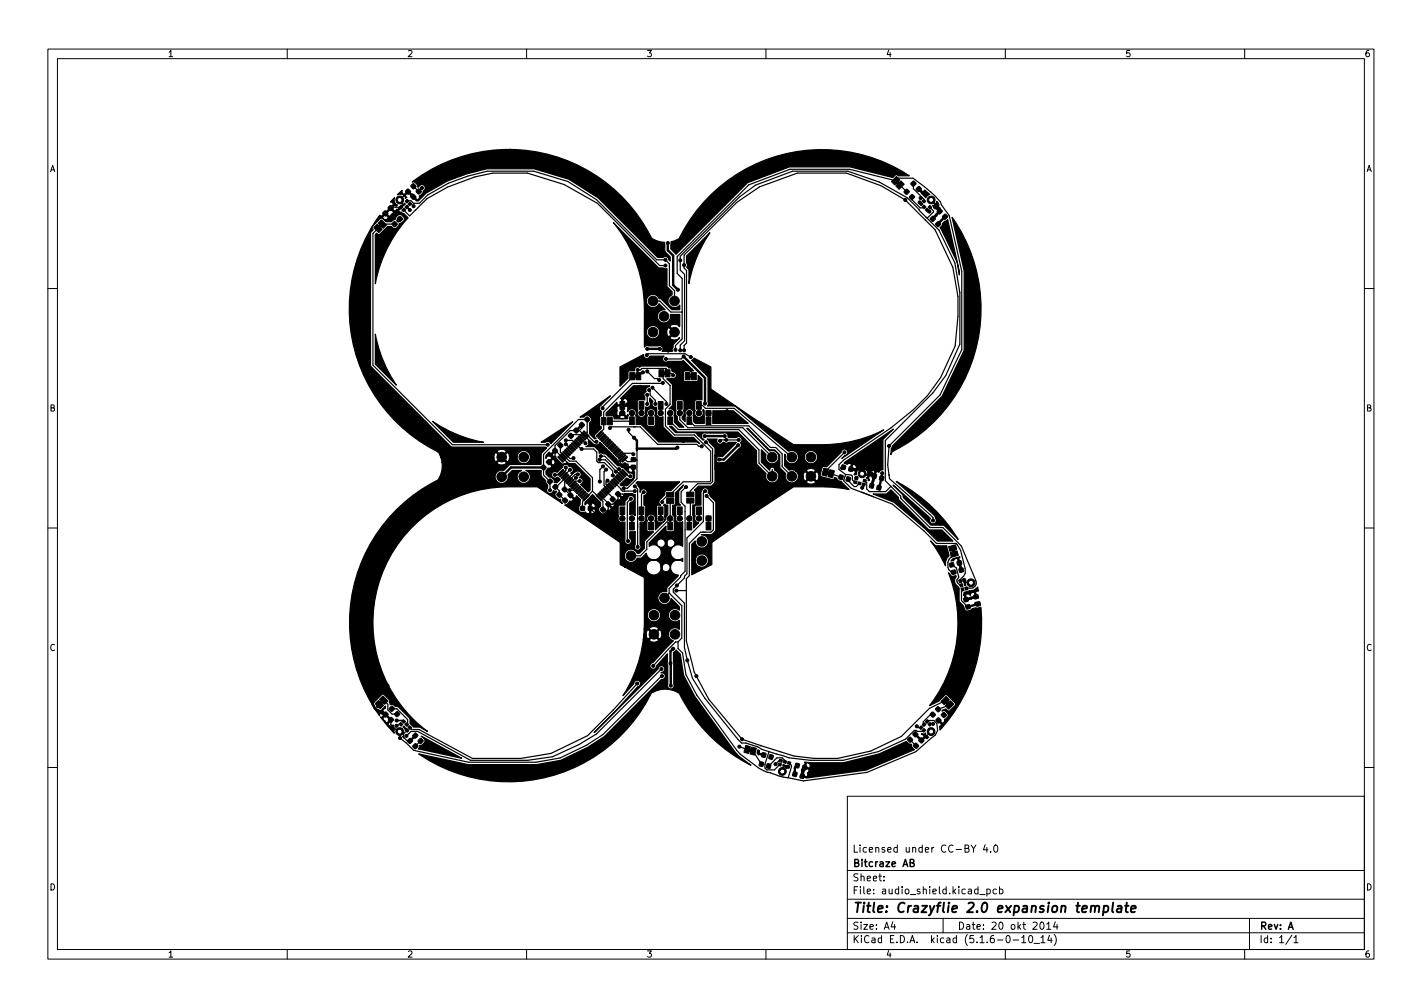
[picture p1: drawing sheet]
<svg xmlns="http://www.w3.org/2000/svg" width="297mm" height="210mm" viewBox="0 0 297 210" stroke-linecap="round" stroke-linejoin="round" font-family="sans-serif">
<defs><g id="words">
<text font-size="2.8" x="178" y="190.6">Title: Crazyflie 2.0 expansion template</text>
<g font-size="2.1">
<text x="178" y="178">Licensed under CC-BY 4.0</text>
<text x="178" y="184">Sheet:</text>
<text x="178" y="181">Bitcraze AB</text>
<text x="178" y="186.7">File: audio_shield.kicad_pcb</text>
<text x="178" y="196.9">KiCad E.D.A. kicad (5.1.6-0-10_14)</text>
<text x="178" y="194.1">Size: A4</text>
<text x="200" y="194.1">Date: 20 okt 2014</text>
<text x="263" y="194.1">Rev: A</text>
<text x="263" y="196.9">Id: 1/1</text>
</g>
<g font-size="1.8">
<text x="35" y="11.9">1</text>
<text x="85" y="11.9">2</text>
<text x="135" y="11.9">3</text>
<text x="185" y="11.9">4</text>
<text x="235" y="11.9">5</text>
<text x="285" y="11.9">6</text>
<text x="10.3" y="35.9">A</text>
<text x="285.3" y="35.9">A</text>
<text x="10.3" y="85.9">B</text>
<text x="285.3" y="85.9">B</text>
<text x="10.3" y="135.9">C</text>
<text x="285.3" y="135.9">C</text>
<text x="10.3" y="185.9">D</text>
<text x="285.3" y="185.9">D</text>
<text x="35" y="199.9">1</text>
<text x="85" y="199.9">2</text>
<text x="135" y="199.9">3</text>
<text x="185" y="199.9">4</text>
<text x="235" y="199.9">5</text>
<text x="285" y="199.9">6</text>
</g>
</g></defs>
<g fill="none" stroke="#000" stroke-width=".21">
<path d="M10 10.2h277v190.1h-277zM12 12.2h273v186.1h-273zM60 10.2v2M110 10.2v2M160 10.2v2M210 10.2v2M260 10.2v2M10 60.2h2M285 60.2h2M10 110.2h2M285 110.2h2M10 160.2h2"/>
<path d="M177 166.3h108v32h-108zM202.9 176.4l.5 .8 .5-.8M205.8 176.4l-.4 1h1M206.1 176.9v1M206.9 177.8v.1M207.7 176.6l.2-.2a.8 .8 0 0 1 .6 .8 .8 .8 0 0 1-.6 .7l-.2-.1-.1-.4zM285 160.2h2M60 198.3v2M110 198.3v2M160 198.3v2M177 194.8h108M177 191.8h108"/>
<path d="M177 187.8h108M177 181.8h108M184.6 183.8v.1M184.6 183v.1M186.5 192.5l-.4 1h1M186.9 193v1M197 191.8v3M204.6 186.8h1.2M206.1 185.7l.5-.1 .3 .3-.2 .7h-.6M206.1 185.6v1.5M208.1 185.7l-.4-.1-.3 .3 .2 .7h.5M208.8 185.7l.4-.1 .3 .3-.1 .7h-.6"/>
<path d="M208.8 185.1v1.5M210 198.3v2M211.6 196.3h1.2M213.4 195.8l.5-.5v1.5M213.4 196.8h.9M215 195.5l.2-.2a.8 .8 0 0 1 .5 .8 .8 .8 0 0 1-.5 .7l-.2-.1-.1-.4zM216 197h1.1M217.4 192.6l.2-.1a.8 .8 0 0 1 .5 .8 .8 .8 0 0 1-.5 .7 1 1 0 0 1-.2-1.4zM217.4 195.8l.5-.5v1.5M217.4 196.8h.9M218.6 193l.5-.5v1.5M218.6 194h.9"/>
<path d="M219.2 195.3l-.3 1h.9M219.6 195.8v1M220.2 195.1a1.72 1.72 0 0 1 0 2.3M220.4 192.5l-.3 1h.9M220.8 193v1M260 198.3v2M261 191.8v6.5M269.9 195.3l-1.3 1.9M270.3 195.8l.4-.5v1.5M270.3 196.8h.8"/>
</g>
<path d="M228.8 189.4a.5 .5 0 0 1 .8-.2l-.1 1.3M230.6 189.2h.8l.1 .3v.6a.66 .66 0 0 1-1 .3M230.6 189.1l-.2 2M232.5 188.5l-.2 1.7 .3 .3M233.5 189.2h.7v1.3M234.3 189.6l-.7 .1a.4 .4 0 0 0-.3 .3 .4 .4 0 0 0 .2 .5l.7-.1M235 189.1h.8M235.4 188.5l-.2 1.7v.2l.4 .1M236.3 189.8l.9-.2v-.4h-.8l-.2 1 .3 .3 .5-.1" fill="none" stroke="#000" stroke-width=".4"/>
<path d="M190.1 180.1h.7l.1-.2-.1-.3-.7-.2v1.5h.6l.2-.1 .1-.4-.4-.3" fill="none" stroke="#000" stroke-width=".3"/>
<g fill="#000" stroke="#000" stroke-width=".21">
<path d="M84.8 39.8l.5-.3 .5 .6-.6 .5-.5-.5zM85.9 38.7l.5-.4 .5 .7-.6 .4-.5-.4zM87.3 39.5h.3l.4 .5-.5 .5-.6-.5zM187.6 37.8l.3 .4-.4 .4-.3-.4zM187.3 36.8l.7 .8-1.1 1-.7-.7zM188.2 37.8l.7 .7-1.1 1-.7-.7zM188.9 39.9l.5-.4 .5 .5-.6 .6-.4-.4zM190.7 37.9l.2-.1 .5 .5-.6 .6-.6-.5zM191.4 39.3l.6-.4 .5 .6-.6 .5-.5-.4zM78.8 46.8l1 1.1-.7 .7-1-1.1zM79 47.2l.4-.3 .4 .4-.4 .3zM79.7 45.9l1 1.1-.7 .7-1-1.1z"/>
<path d="M80.3 44.1l.3-.1 .4 .5-.4 .6-.7-.5zM81.4 43l.3-.1 .5 .5-.5 .6-.7-.5zM82.3 46.3h.2l.5 .5-.5 .6-.6-.6zM83.4 45.2h.3l.4 .5-.5 .5-.6-.5zM83.4 43.3l.4-.4 .3 .3-.4 .5zM82.9 41.2l.6-.3 .6 .3 .2 .6-.2 .5-.2-.2 .1-.4-.2-.4h-.5l-.3 .4 .3 .5 .6-.1 .1 .3-.5 .2-.6-.3-.2-.6zM84 41.2v.2zM83.9 43.9l.5-.4 .3 .3-.4 .4zM85 42.8l.4 .4-.5 .4-.3-.4zM84.6 42l.5-.4 .3 .4-.4 .4zM85.6 42.2l.4 .4-.4 .4-.4-.4zM85.9 40.9l.5-.3 .5 .6-.6 .5-.5-.5z"/>
<path d="M190.4 40.7l.2-.1 .5 .5-.6 .6-.6-.5zM192.4 42.2l.4 .4-.4 .4-.4-.4zM192.6 42l.4-.4 .4 .4-.4 .4zM192.6 43.2l.4-.4 .4 .4-.3 .4zM193.3 43.8l.3-.3 .5 .4-.4 .3zM194.2 42.9l.4 .4-.3 .4-.4-.5zM193.9 41.2l.6-.3 .6 .3 .2 .5-.2 .6-.6 .3-.5-.2 .1-.3 .3 .2 .4-.1 .2-.5-.3-.4h-.4l-.3 .3 .1 .5-.2 .2-.2-.6zM194.9 42.2v.1zM194.7 45.2h.3l.4 .4-.6 .6-.5-.5zM195.8 46.3h.3l.4 .5-.5 .6-.6-.5zM195.8 44l.5-.4 .5 .5-.6 .6-.4-.4zM196.9 45.1l.5-.4 .6 .5-.6 .6-.5-.4z"/>
<path d="M131.6 77.8h1v1.5h-1zM132.5 78.2h.5v.6h-.5zM132.9 77.8h1v1.5h-1zM137.7 77.2h1v1.5h-1zM138.6 77.6h.5v.6h-.5zM139 77.2h1v1.5h-1zM143.2 77.8h1v1.5h-1zM144.1 78.2h.4v.6h-.4zM144.5 77.8h1v1.5h-1zM113.1 97.4l.5-.3 .5 .6-.6 .5-.5-.5zM114.5 96h.3l.4 .5-.5 .5-.6-.5zM114.8 100h.2l.4 .5-.5 .6-.6-.5z"/>
<path d="M115.8 93.6h.2l.5 .5-.5 .6-.6-.6zM116.6 95.3l1.1 1-.1 .2-1.1-1zM116.6 92.8l.5-.4 .5 .7-.6 .4-.5-.4zM116.9 95l.2-.1 1 1.1-.2 .1zM117.2 94.7l.2-.1 1 1.1-.2 .1zM116.5 99l1-1 .2 .1-1 1.1zM117.6 94.3l.2-.1 1 1.1-.2 .1zM116.9 99.4l1-1 .2 .1-1 1.1zM118.1 93.9l1.1 1-.2 .2-1.1-1zM118.2 98.7l.2 .2-1 1-.2-.2zM118.4 93.5l1.1 1-.1 .2-1.1-1zM117.6 100.1l1-1 .2 .1-1 1.1z"/>
<path d="M118.8 93.2l1.1 1-.2 .2-1-1zM117.9 100.4l1.1-1 .2 .1-1 1.1zM119 92.9l.2-.1 1 1.1-.2 .1zM118.8 90.8l.5-.3 .5 .6-.6 .5-.5-.5zM118.3 100.8l1-1 .2 .1-1 1.1zM119.4 92.6l.2-.1 1 1-.2 .2zM119.7 92.2l.2-.1 1 1.1-.2 .1zM120.2 91.8l1.1 .9-.1 .3-1.1-1zM120.2 89.4h.3l.4 .5-.5 .5-.6-.5zM120.4 91.5l.2-.1 1 1.1-.2 .1zM120.8 91.2l.2-.2 1 1.1-.2 .2zM121.1 90.8l.2-.1 1 1.1-.2 .1z"/>
<path d="M121.1 88.5l.5-.3 .5 .6-.6 .5-.5-.5zM121.5 90.4l.2-.1 1 1.1-.2 .1zM121.8 90.1l.2-.1 1 1.1-.2 .1zM122.2 87.4l.5-.4 .5 .7-.6 .4-.5-.4zM125.6 87.2h1v1.5h-1zM124.6 91l1-1 .2 .1-1 1.1zM124.9 91.3l1-1 .2 .2-1 1zM125.3 91.7l1-1 .2 .1-1 1.1zM125.6 92l1-1 .2 .2-1 1.1zM126.9 87.2h1v1.5h-1zM126 92.4l1-1 .2 .1-1 1.1zM127.3 91.8l.2 .2-1.1 1-.1-.2z"/>
<path d="M126.7 93.1l1-1 .2 .1-1 1.1zM127 93.4l1-1 .2 .2-1 1.1zM128.1 99.9l.2-.1 1 1.1-.2 .1zM127.4 93.8l1-1 .2 .1-1 1.1zM128.6 99.4l1.1 1-.2 .2-1.1-1zM128.7 93.2l.3 .2-1.1 1-.2-.2zM128.8 99.2l.2-.1 1 1.1-.2 .1zM129.1 93.5l.2 .2-1.1 1-.1-.2zM129.2 98.8l.2-.1 1 1.1-.2 .1zM129.5 83.8h1v1.6h-1zM129.4 93.9l.3 .2-1.1 1-.2-.2zM129.5 98.5l.2-.1 1 1.1-.2 .1z"/>
<path d="M129.8 94.2l.2 .2-1.1 1-.1-.2zM129.9 98.1l.2-.1 1 1.1-.2 .1zM129.2 95.6l1-1 .2 .1-1 1.1zM129.5 95.9l1-1 .2 .2-1 1zM129.9 96.3l1-1 .2 .1-1 1.1zM131.5 87h1v1.6h-1zM131.9 97.2l.8-.1v.8h-.8zM131.9 95.6h.8v.7h-.8zM133.5 83.8h1v1.6h-1zM135.5 87h1v1.6h-1zM137.5 83.8h1v1.6h-1zM139.5 87h1v1.6h-1z"/>
<path d="M141.5 83.8h1v1.6h-1zM143.5 87h1v1.6h-1zM145.5 83.8h1v1.6h-1zM147.5 85.7h1v1.1h-1zM147.5 87h1v1.6h-1zM172.1 97.7l1 .3-.4 1.4-1-.2zM172.8 98.4l.5 .1-.1 .6-.5-.1zM173.3 98.1l1 .2-.4 1.5-.9-.3zM175.4 99.2l.7 .1-.2 .8-.7-.2zM175.9 97.1l.8 .1-.2 .8-.8-.2zM176.9 99.6l.8 .1-.2 .8-.8-.2zM177.4 97.5l.8 .2-.2 .8-.7-.2z"/>
<path d="M179.5 98.4l.6-.3 .6 .3 .2 .5-.2 .6-.4 .2h-.4v-.3h.4l.3-.4-.1-.4-.4-.2-.4 .1-.1 .4v.3l.3 .2v.3l-.4-.2-.2-.6zM180.7 99v.2zM182.3 99l.8 .1-.2 .8-.7-.2zM183.9 99.4l.7 .2-.2 .7-.7-.1zM115.9 101.2l.2-.1 .5 .5-.6 .6-.6-.5zM116.4 103.1l.5-.3 .5 .6-.6 .5-.5-.5zM117.5 102l.5-.4 .5 .7-.6 .4-.5-.4zM117.6 104.3l.5-.3 .5 .6-.6 .5-.5-.5zM119 102.9h.3l.4 .5-.5 .5-.6-.5zM118.7 101.1l1-1 .2 .1-1 1.1zM119 101.5l1-1 .2 .1-1 1.1zM119.4 101.8l1-1 .2 .2-1 1z"/>
<path d="M119.7 102.2l1-1 .2 .1-1 1.1zM121.1 101.5l.2 .2-1.1 1.1-.1-.3zM120.4 102.9l1-1 .2 .1-1 1.1zM121.8 102.3l.2 .2-1.1 1-.1-.3zM121.3 105.7l.8 .1v.8l-.8-.1zM121.1 103.6l1-1 .2 .1-1 1.1zM121.5 103.9l1-1 .2 .2-1 1.1zM121.8 104.3l1-1 .3 .1-1.1 1.1zM122.9 105.7h.8v.9h-.8zM124.6 103.4l.2-.1 1 1.1-.2 .1zM125 103l1.1 1-.1 .2-1.1-1zM125.3 102.7l.2-.1 1 1.1-.2 .1z"/>
<path d="M125.6 102.4l.2-.2 1 1.1-.2 .2zM125.5 106.2l.5-.3 .5 .6-.6 .5-.5-.5zM126.1 101.9l1.1 1-.1 .2-1.1-1zM126.4 101.5l1.1 1-.1 .3-1.1-1zM126.8 101.2l1.1 1-.1 .2-1.1-1zM126.9 104.8h.3l.4 .5-.5 .5-.6-.5zM127 100.9l.2-.1 1 1.1-.2 .1zM127.4 100.6l.2-.1 1 1.1-.2 .1zM127.7 100.2l.2-.1 1.1 1.1-.3 .1zM127.5 104.1l.5-.4 .5 .7-.6 .4-.4-.4zM128.9 102.7l.3-.1 .4 .5-.4 .6-.6-.5zM129.5 105.8h1v1.6h-1z"/>
<path d="M131.5 109h1v1.6h-1zM133.5 105.8h1v1.6h-1zM135.5 109h1v1.6h-1zM137.5 105.8h1v1.6h-1zM139.2 102.8h1.6v1h-1.6zM139.2 104.1h1.6v1h-1.6zM139.5 109h1v1.6h-1zM141.5 105.8h1v1.6h-1zM143.5 104h1.4v1h-1.4zM143.5 102.7h1.4v1h-1.4zM143.5 109h1v1.6h-1zM145.5 105.8h1v1.6h-1z"/>
<path d="M147.5 107.7h1v1.1h-1zM147.5 109h1v1.6h-1zM178.4 100.4l.6 .1-.1 .5-.6-.1zM178.7 99.6l.5 .1-.1 .5-.6-.1zM179.3 100.6l.6 .2-.1 .5-.6-.2zM180.2 100.8l.6 .2-.2 .5-.5-.2zM180.4 100l.6 .2-.2 .5-.5-.2zM181.8 101l.7 .1-.2 .8-.7-.2zM183.3 101.4l.8 .1-.2 .8-.8-.2zM198.3 117.6l.8-.1 .2 .7-.8 .2zM198.8 119.2l.7-.2 .2 .7-.8 .2zM198.8 114.9l.6-.2 .1 .5-.6 .2z"/>
<path d="M198.1 114.1l1.5-.4 .3 1-1.5 .4zM198.5 115.4l1.4-.4 .3 1-1.5 .4zM199.9 117.2l.8-.1 .2 .7-.8 .2zM200.3 118.7l.8-.1 .2 .7-.8 .2zM200.3 121.1l.5-.1 .1 .6-.5 .1zM200.5 122l.5-.1 .2 .5-.6 .2zM200.7 122.9l.5-.2 .2 .6-.5 .1zM201.1 120.9l.5-.1 .1 .5-.5 .2zM201.5 122.6l.5-.1 .2 .6-.5 .1zM201.3 124.9l.8-.2 .2 .7-.8 .3zM202.2 121.1l.6-.2 .6 .2 .2 .6-.2 .5-.6 .3-.5-.3-.3-.3 .3-.1 .3 .3 .3 .1 .3-.2 .1-.3-.1-.4-.4-.1-.4 .2-.1 .4-.3 .1v-.4zM201.8 126.4l.7-.2 .2 .8-.8 .2z"/>
<path d="M202.9 122.3h.1zM203.4 124.3l.8-.2 .2 .7-.8 .3zM203.9 125.8l.7-.2 .2 .8-.8 .2zM78.4 146.9l.7-.7 1 1.1-.7 .7zM79.7 146.3l.4 .4-.4 .3-.4-.4zM79.3 146l.7-.7 1 1.1-.7 .7zM80.4 148.7h.3l.4 .4-.6 .6-.5-.5zM81.2 150.2l.5-.4 .5 .5-.6 .6-.5-.4zM81.4 147.9l.5-.5 .5 .6-.6 .5-.5-.4zM82.5 149l.5-.4 .5 .5-.6 .6-.5-.4zM83 152.3h.1zM82.9 152.2l.6-.3 .6 .3-.2 .2-.6-.1-.3 .4 .2 .5h.5l.3-.3-.1-.5 .2-.2 .2 .5-.2 .6-.6 .3-.6-.3-.2-.6z"/>
<path d="M83.4 151.2l.3-.4 .4 .5-.3 .3zM84.3 150.2l.4 .5-.3 .3-.5-.4zM84.9 150.9l.5 .4-.4 .4-.4-.4zM84.6 152.5l.4-.4 .4 .4-.3 .4zM85.2 154.6l.5-.5 .5 .6-.6 .5-.5-.4zM85.2 151.9l.4-.4 .4 .4-.4 .4zM86.6 153.1h.3l.4 .4-.6 .6-.5-.5zM86.6 155.3h.3l.4 .5-.5 .6-.6-.5zM87.4 154.6l.5-.4 .5 .5-.6 .6-.5-.4zM155.8 155.6l1 .3-.4 1.4-1-.2zM156.5 156.3l.5 .1-.1 .6-.5-.1zM157 156l1 .2-.4 1.5-.9-.3z"/>
<path d="M158.7 159.1l.8 .1-.2 .8-.7-.2zM159.2 157.2l.8 .1-.2 .8-.7-.2zM160.3 159.5l.7 .2-.2 .7-.7-.1zM160.8 157.6l.7 .2-.2 .7-.7-.1zM162.7 159.3l.5 .2-.1 .5-.6-.2zM162.9 158.5l.5 .2-.1 .5-.6-.2zM163.7 158.7l.6 .2-.1 .5-.6-.2zM164.4 159.8l.6 .1-.2 .5-.5-.1zM164.6 159l.6 .1-.1 .5-.6-.1zM166.2 159.4l.8 .1-.2 .8-.7-.2zM167.8 159.8l.7 .2-.2 .7-.7-.1zM189.6 154.3l.5-.4 .5 .6-.5 .5-.5-.5z"/>
<path d="M190.7 153.2l.5-.4 .6 .6-.6 .5-.5-.5zM190.9 155.5l.5-.3 .5 .6-.6 .5-.5-.5zM192.4 151.5l.4 .4-.4 .4-.4-.4zM192 154.4l.5-.4 .5 .7-.6 .4-.5-.4zM192.6 152.5l.4-.4 .4 .4-.4 .4zM193.1 150.9l.3 .4-.4 .4-.4-.4zM193.7 150.2l.4 .4-.5 .4-.3-.3zM194 153.1v.2zM193.9 152.2l.2 .2v.6l.4 .3 .4-.3 .1-.5-.3-.2-.6 .1-.2-.2 .6-.3 .6 .3 .2 .6-.3 .6-.5 .2-.6-.3-.2-.6zM193.9 151.3l.4-.5 .3 .4-.4 .4zM194.4 149l.5-.3 .5 .6-.6 .5-.5-.5zM195.8 147.6h.3l.4 .5-.5 .5-.6-.5z"/>
<path d="M195.9 149.9h.2l.5 .5-.5 .6-.6-.6zM197 148.8h.3l.4 .5-.5 .5-.6-.5zM197.5 146.8l.4-.4 .4 .3-.4 .4zM196.6 146.5l1-1.1 .7 .7-1 1.1zM198.5 146.3l.7 .7-1 1.1-.7-.7zM162.8 160.8v.1zM162.9 160.5l.3-.2h.4v.3h-.4l-.3 .4 .1 .4 .4 .2 .4-.1 .1-.4v-.3l-.3-.2v-.3l.4 .2 .2 .6-.2 .5-.6 .3-.6-.3-.2-.5zM165.7 161.2l.8 .1-.2 .8-.7-.2zM167.3 161.6l.7 .2-.2 .7-.7-.1z"/>
<circle cx="88.1" cy="39.2" r=".32"/>
<circle cx="93.3" cy="35.3" r=".32"/>
<circle cx="101.1" cy="34.3" r=".32"/>
<circle cx="106.6" cy="31.5" r=".32"/>
<circle cx="115.7" cy="35.2" r=".32"/>
<circle cx="121.8" cy="37.5" r=".32"/>
<circle cx="162.3" cy="34.4" r=".32"/>
<circle cx="83.2" cy="46" r=".32"/>
<circle cx="85.6" cy="43.8" r=".32"/>
<circle cx="86" cy="40.8" r=".32"/>
<circle cx="86.4" cy="43" r=".32"/>
<circle cx="132" cy="46" r=".32"/>
<circle cx="135.6" cy="56.2" r=".32"/>
<circle cx="139" cy="54.2" r=".32"/>
<circle cx="139" cy="55.4" r=".32"/>
<circle cx="139.5" cy="50.7" r=".32"/>
<circle cx="142.1" cy="54.3" r=".32"/>
<circle cx="142.9" cy="55.3" r=".32"/>
<circle cx="144.3" cy="53.8" r=".32"/>
<circle cx="189.1" cy="41.8" r=".32"/>
<circle cx="192.1" cy="42.2" r=".32"/>
<circle cx="192.3" cy="41.3" r=".32"/>
<circle cx="193" cy="40.3" r=".32"/>
<circle cx="194.1" cy="44.2" r=".32"/>
<circle cx="196.3" cy="44.1" r=".32"/>
<circle cx="197.4" cy="45.3" r=".32"/>
<circle cx="197.7" cy="49" r=".32"/>
<circle cx="74" cy="64.2" r=".32"/>
<circle cx="76.4" cy="64.3" r=".32"/>
<circle cx="79.5" cy="75.5" r=".32"/>
<circle cx="133.2" cy="77.2" r=".32"/>
<circle cx="134.3" cy="77.7" r=".32"/>
<circle cx="135.1" cy="74.1" r=".32"/>
<circle cx="135.2" cy="72.8" r=".32"/>
<circle cx="135.2" cy="77.5" r=".32"/>
<circle cx="136.4" cy="62.8" r="1"/>
<circle cx="136.4" cy="69.3" r="1"/>
<circle cx="136.9" cy="75.6" r=".32"/>
<circle cx="137.7" cy="79.3" r=".32"/>
<circle cx="137.8" cy="72.8" r=".32"/>
<circle cx="138.5" cy="80" r=".32"/>
<circle cx="138.7" cy="66" r="1"/>
<circle cx="139.1" cy="74.9" r=".32"/>
<circle cx="139.6" cy="73.2" r=".32"/>
<circle cx="140.6" cy="78.3" r=".32"/>
<circle cx="140.9" cy="62.8" r="1"/>
<circle cx="140.9" cy="69.3" r="1"/>
<circle cx="141.1" cy="73" r=".32"/>
<circle cx="141.6" cy="60.5" r=".32"/>
<circle cx="142.1" cy="73.1" r=".32"/>
<circle cx="142.5" cy="77.2" r=".32"/>
<circle cx="142.8" cy="74.4" r=".32"/>
<circle cx="142.9" cy="73.1" r=".32"/>
<circle cx="143.7" cy="78.2" r=".32"/>
<circle cx="144.3" cy="74.5" r=".32"/>
<circle cx="144.3" cy="77.2" r=".32"/>
<circle cx="144.7" cy="78.5" r=".32"/>
<circle cx="147.5" cy="77.2" r=".32"/>
<circle cx="200.8" cy="77.8" r=".32"/>
<circle cx="202.8" cy="69.8" r=".32"/>
<circle cx="203.9" cy="62.5" r=".32"/>
<circle cx="79" cy="80.7" r=".32"/>
<circle cx="81.4" cy="83.1" r=".32"/>
<circle cx="83.5" cy="85.5" r=".32"/>
<circle cx="94.7" cy="91.5" r=".32"/>
<circle cx="104.8" cy="99.5" r="1"/>
<circle cx="104.8" cy="95.4" r="1"/>
<circle cx="109.4" cy="99.5" r="1"/>
<circle cx="109.4" cy="95.4" r="1"/>
<circle cx="114.4" cy="92.8" r=".32"/>
<circle cx="114.7" cy="96.4" r=".32"/>
<circle cx="115.9" cy="99.1" r=".32"/>
<circle cx="116.6" cy="90.5" r=".32"/>
<circle cx="118.2" cy="97.6" r=".32"/>
<circle cx="118.2" cy="91.9" r=".32"/>
<circle cx="118.2" cy="92.7" r=".32"/>
<circle cx="119.1" cy="98.1" r=".32"/>
<circle cx="119.8" cy="95.6" r=".32"/>
<circle cx="120.3" cy="99.7" r=".32"/>
<circle cx="120.7" cy="99" r=".32"/>
<circle cx="121.5" cy="93.7" r=".32"/>
<circle cx="122.3" cy="92.5" r=".32"/>
<circle cx="123.6" cy="89.4" r=".32"/>
<circle cx="124.6" cy="92.2" r=".32"/>
<circle cx="125.2" cy="96" r=".32"/>
<circle cx="125.5" cy="95.2" r=".32"/>
<circle cx="125.9" cy="85.2" r=".32"/>
<circle cx="126" cy="97.4" r=".32"/>
<circle cx="126.6" cy="98" r=".32"/>
<circle cx="127.3" cy="95" r=".32"/>
<circle cx="127.4" cy="89.4" r=".32"/>
<circle cx="128" cy="86.1" r=".32"/>
<circle cx="128" cy="99.2" r=".32"/>
<circle cx="128.7" cy="98.5" r=".32"/>
<circle cx="129.3" cy="97.9" r=".32"/>
<circle cx="130" cy="86.2" r=".53"/>
<circle cx="131" cy="84.4" r=".32"/>
<circle cx="131.3" cy="89.7" r=".32"/>
<circle cx="131.7" cy="99.4" r=".32"/>
<circle cx="132" cy="86.2" r=".53"/>
<circle cx="132" cy="87.8" r=".32"/>
<circle cx="132.3" cy="97.5" r=".32"/>
<circle cx="132.3" cy="94.8" r=".32"/>
<circle cx="132.5" cy="91.4" r=".32"/>
<circle cx="133.7" cy="80.8" r=".32"/>
<circle cx="134" cy="86.2" r=".53"/>
<circle cx="134.6" cy="88.6" r=".32"/>
<circle cx="135.2" cy="84.3" r=".32"/>
<circle cx="135.2" cy="82.4" r=".32"/>
<circle cx="135.6" cy="81.4" r=".32"/>
<circle cx="136" cy="86.2" r=".53"/>
<circle cx="136.3" cy="80.9" r=".32"/>
<circle cx="136.9" cy="84.3" r=".32"/>
<circle cx="137.9" cy="90.9" r=".32"/>
<circle cx="138" cy="86.2" r=".53"/>
<circle cx="139.2" cy="84.3" r=".32"/>
<circle cx="140" cy="86.2" r=".53"/>
<circle cx="140" cy="87.8" r=".32"/>
<circle cx="141.5" cy="93.4" r=".32"/>
<circle cx="142" cy="86.2" r=".53"/>
<circle cx="142.7" cy="92.1" r=".32"/>
<circle cx="143.3" cy="81.3" r=".32"/>
<circle cx="144" cy="86.2" r=".53"/>
<circle cx="146" cy="86.2" r=".53"/>
<circle cx="146" cy="90.7" r=".32"/>
<circle cx="146.6" cy="93.2" r=".32"/>
<circle cx="147.2" cy="91.1" r=".32"/>
<circle cx="147.3" cy="84.3" r=".32"/>
<circle cx="147.4" cy="92.3" r=".32"/>
<circle cx="148" cy="86.2" r=".53"/>
<circle cx="149.6" cy="95.1" r=".32"/>
<circle cx="149.9" cy="98.3" r=".32"/>
<circle cx="150.2" cy="95.9" r=".32"/>
<circle cx="150.4" cy="92" r=".32"/>
<circle cx="151.2" cy="84.4" r=".32"/>
<circle cx="151.4" cy="91.1" r=".32"/>
<circle cx="151.7" cy="91.8" r=".32"/>
<circle cx="151.9" cy="85.8" r=".32"/>
<circle cx="154.2" cy="92.9" r=".32"/>
<circle cx="154.3" cy="91.9" r=".32"/>
<circle cx="161.3" cy="95.4" r="1"/>
<circle cx="161.3" cy="99.4" r="1"/>
<circle cx="165.4" cy="95.4" r="1"/>
<circle cx="165.4" cy="99.4" r="1"/>
<circle cx="169.4" cy="95.4" r="1"/>
<circle cx="169.4" cy="99.4" r="1"/>
<circle cx="175.9" cy="97.7" r=".32"/>
<circle cx="176.4" cy="94.4" r=".32"/>
<circle cx="178.9" cy="99.7" r=".32"/>
<circle cx="182" cy="98.8" r=".32"/>
<circle cx="184.3" cy="98.8" r=".32"/>
<circle cx="185.7" cy="93.1" r=".32"/>
<circle cx="82.1" cy="110.3" r=".32"/>
<circle cx="95.1" cy="101.2" r=".32"/>
<circle cx="114.9" cy="102.4" r=".32"/>
<circle cx="119" cy="102.3" r=".32"/>
<circle cx="119.3" cy="103.4" r=".32"/>
<circle cx="121.1" cy="100.4" r=".32"/>
<circle cx="121.6" cy="106.1" r=".32"/>
<circle cx="122.6" cy="100.7" r=".32"/>
<circle cx="123.3" cy="105.2" r=".32"/>
<circle cx="125.3" cy="100.5" r=".32"/>
<circle cx="126.9" cy="100.3" r=".32"/>
<circle cx="130" cy="108.2" r=".53"/>
<circle cx="130.3" cy="101.9" r=".32"/>
<circle cx="130.3" cy="101.1" r=".32"/>
<circle cx="130.6" cy="103.6" r=".32"/>
<circle cx="131.2" cy="113" r=".32"/>
<circle cx="131.8" cy="104.1" r=".32"/>
<circle cx="131.8" cy="116" r="1"/>
<circle cx="132" cy="108.2" r=".53"/>
<circle cx="132.6" cy="102.5" r=".32"/>
<circle cx="132.6" cy="101.5" r=".32"/>
<circle cx="133.2" cy="114.2" r=".32"/>
<circle cx="134" cy="108.2" r=".53"/>
<circle cx="134.5" cy="102.8" r=".32"/>
<circle cx="136" cy="108.2" r=".53"/>
<circle cx="138" cy="108.2" r=".53"/>
<circle cx="138.3" cy="104.8" r=".32"/>
<circle cx="139.2" cy="112.5" r=".32"/>
<circle cx="140" cy="108.2" r=".53"/>
<circle cx="142" cy="106.6" r=".32"/>
<circle cx="142" cy="108.2" r=".53"/>
<circle cx="143.3" cy="101.7" r=".32"/>
<circle cx="144" cy="108.2" r=".53"/>
<circle cx="146" cy="108.2" r=".53"/>
<circle cx="146.6" cy="117" r="1"/>
<circle cx="146.6" cy="113" r="1"/>
<circle cx="147.3" cy="102.5" r=".32"/>
<circle cx="147.6" cy="103.5" r=".32"/>
<circle cx="148" cy="108.2" r=".53"/>
<circle cx="151.9" cy="105.6" r=".32"/>
<circle cx="153" cy="101.5" r=".32"/>
<circle cx="159.9" cy="103.4" r=".32"/>
<circle cx="180.1" cy="101.8" r=".32"/>
<circle cx="183.6" cy="101.8" r=".32"/>
<circle cx="186.4" cy="103.7" r=".32"/>
<circle cx="194.9" cy="108.7" r=".32"/>
<circle cx="196" cy="114.3" r=".32"/>
<circle cx="196.5" cy="109.3" r=".32"/>
<circle cx="199.2" cy="114.3" r=".32"/>
<circle cx="200.4" cy="117.5" r=".32"/>
<circle cx="75.7" cy="126.9" r=".32"/>
<circle cx="136.5" cy="139" r=".32"/>
<circle cx="136.6" cy="132.4" r="1"/>
<circle cx="136.6" cy="128.4" r="1"/>
<circle cx="138.2" cy="139.7" r=".32"/>
<circle cx="138.8" cy="124.8" r="1"/>
<circle cx="139" cy="120.9" r=".32"/>
<circle cx="140.1" cy="138.5" r=".32"/>
<circle cx="140.6" cy="135.4" r=".32"/>
<circle cx="141" cy="132.4" r="1"/>
<circle cx="141" cy="128.4" r="1"/>
<circle cx="141.3" cy="123.3" r=".32"/>
<circle cx="141.4" cy="122.2" r=".32"/>
<circle cx="143.6" cy="137.9" r=".32"/>
<circle cx="201.5" cy="121.2" r=".32"/>
<circle cx="201.8" cy="125.2" r=".32"/>
<circle cx="202.4" cy="130.7" r=".32"/>
<circle cx="203.9" cy="126" r=".32"/>
<circle cx="77.6" cy="141.4" r=".32"/>
<circle cx="78.9" cy="147.4" r=".32"/>
<circle cx="80.9" cy="143.2" r=".32"/>
<circle cx="82.8" cy="151.5" r=".32"/>
<circle cx="82.9" cy="150.4" r=".32"/>
<circle cx="83.5" cy="154.1" r=".32"/>
<circle cx="84.9" cy="153.6" r=".32"/>
<circle cx="86.8" cy="155.8" r=".32"/>
<circle cx="91.4" cy="156" r=".32"/>
<circle cx="122.7" cy="156.9" r=".32"/>
<circle cx="130" cy="151.5" r=".32"/>
<circle cx="133.1" cy="142.7" r=".32"/>
<circle cx="138.3" cy="141.2" r=".32"/>
<circle cx="140.1" cy="143.2" r=".32"/>
<circle cx="145.5" cy="141.2" r=".32"/>
<circle cx="146.6" cy="150.3" r=".32"/>
<circle cx="154.5" cy="155.9" r=".32"/>
<circle cx="155" cy="154.3" r=".32"/>
<circle cx="159.5" cy="157.7" r=".32"/>
<circle cx="161.1" cy="158" r=".32"/>
<circle cx="162" cy="159.5" r=".32"/>
<circle cx="180.1" cy="159.8" r=".32"/>
<circle cx="191.3" cy="155.7" r=".32"/>
<circle cx="191.5" cy="151.6" r=".32"/>
<circle cx="192.4" cy="154.5" r=".32"/>
<circle cx="194.9" cy="151.1" r=".32"/>
<circle cx="196" cy="150.3" r=".32"/>
<circle cx="197.2" cy="149.2" r=".32"/>
<circle cx="199.8" cy="141.9" r=".32"/>
<circle cx="97.2" cy="161" r=".32"/>
<circle cx="111.6" cy="161.3" r=".32"/>
<circle cx="164.3" cy="160.1" r=".32"/>
<circle cx="166" cy="161.6" r=".32"/>
<circle cx="168.1" cy="160.3" r=".32"/>
</g>
<g fill="none" stroke="#000" stroke-width=".25">
<path d="M86.4 38.9l1.1 1.1M87.5 40h.1M188 38.6h.1M188 38.6l1.4 1.4M190.8 38.3v1.1l2.2 2.2v.4M78.9 47.7l-1 1v27.5l16.6 16.6h19.9M79.9 46.8h2.5M83.6 45.7l-.4 .3M84.3 43.9l1.3 1.1 3.6-3.5 4.3-2.4 5.7-2.2 3.7-.8h7.3l7.6 2.4 7 4 13 12.9h1.2M85 43.2l.2 .2M85 43.2l.6 .6M85 43.2h.1"/>
<path d="M85 42l.8-.1 .6 .5h1.2l1.7-1.7 4.4-2.5 4-1.4 4.1-1.1h9.7l7.1 2.2 6 3.8 12.6 12.5h1.8l.8 .9v4.5l1.1 1.1v2.1M85.6 42.6h.3l.5 .4M86.3 41.1l-1.1-1.1-1.2 1.3v1.7l-.3 .3h-1.9l-1.3 1.3M86.8 43.9h.1M190.5 41.1v.6l1.7 1.7h.7l.1-.2M192.1 42.2l.3 .3M192.4 42.5v.1M192.6 41.2l-.3 .1M193.3 46h.1M193.4 45.3h.1M194.3 43.3l.2 .2M194.5 43.5h.1"/>
<path d="M194.5 43.5l.5 .5v.2l-1.3 1.4M196.3 44.1h.1M132.1 78.5v.3l-6.2 6.2v.2M133.2 77.2h.6l.3-.3h5.1v.8M134.3 77.7h.1M134.3 77.7l-.3 .3h-.6M135.1 74.1l.3-.2h7.7l1.2 .6M135.2 77.5l1.5 1.5h.6l.3 .3M136.4 62.8h1.4l2.3 2.4h2.4M136.9 75.6h4l1.6 1.6h1.8M138.2 77.9l.3 .5M138.5 80h-6.4l-6 6v3.6l-.9 1"/>
<path d="M138.5 78.3v.8l1.4 1.4M139.1 77.6l.4 .3M139.5 77.5v.4M139.5 77.9h.7l.4 .4M140.6 78.3h.1M141.1 73v-.9l1.4-1.3v-12.7l-1-1v-3.5l14.9-15 8.6-3.3h12.5l9.6 2.4 .5-.5h3.1l2.4 1.8 2.3 2 1 1.1 .3 .7 1.6 2.2 2.6 11.6v16.4l-4.5 9.5-10.7 10.6-.3 3.9 .4 2.9 8.5 7.5 .6 .7v.6M142.1 73.1v-1.1l.9-.9v-13.8l-.9-.9v-2.9l12.3-12.3 3.4-2.5 7.7-3h11.6l6.6 2.3 5.9 3.3 6.6 6.8 3.3 6.8 1 6.2v10.7l-2.9 6.6-2.8 3.7-9.9 9.9v8.4l3.3 3.2v.5l6.1 6h2.7l3.8 3.9 3 7.1a1.14 1.14 0 0 1-.1 1.3 1.14 1.14 0 0 1-1.3 .4l-.5 .1M142.8 74.4l-.5 .5h-3.2M142.9 73.1v-1l.5-.5v-15.1l-.5-.5v-2.7l11-11 4.8-3.3 7.8-2.9h10.3l7.2 2.7 5.1 3 6.2 6.2 3.7 7.8 1.1 6.1v4.2l-.6 6.2-3 6.6-2.8 3.7-2.9 2.9-4.7 3.8-9.9 6.8-.9 .9v1l1.3 1.1M144.3 74.5h.1M114.7 96.5h.1M115.9 99.1h.1"/>
<path d="M115.9 94.1l4.1 3.9v.6l-2 2v1.6l1.2 1.2M117.1 93v1.4l1.8 1.9h1.4l3.5 3.4v2.8M117.1 98.6l-.5 .5h-.7M117.1 98.6h.1M117.5 99h.1M117.8 99.3h.1M118.2 97.6v.7l-.7 .7M118.2 99.7l-2 1.9h-.2l.8 .9v.8l1.2 1.2M118.2 94.8h.1M118.2 94.8l.9 .9 .7-.1M118.2 92.7l1.1 1.1M118.2 91.9h1.4l1.8 1.8h2.6l.7 .7v1.9l.3 .3h1.2l1.8 1.7v.9"/>
<path d="M119.1 98.1l-1.3 1.2M119.1 90.7v.1M119.2 91l.3-.3h1.7l.5 .6M120.3 99.7l-1 1M120.7 99h.1M120.7 99h-.6l-1.2 1.4M121 89.9l3.1 3h1.1l3.1 3.2h1.3M121 89.9h-1.9l-3.2 3.1v2.2l-1.2 1.3M121.1 88.7h.4v.7l-.5 .5M121.4 91.6l.9 .9M122.1 90.9h.1M124.6 92.2h-.5l-1.7-1.6 .3-.2v-2.8h-1.9l-7.3 7.3v4.3l1.4 1.3v1.9"/>
<path d="M125.2 90.6h.1M125.2 96h1.2l2.3 2.4M125.5 95.2h.8l2.7 2.7h.3v.3l.8 .8M125.9 85.2h.1M126 97.4l-.7 .6v2.5M126.6 98l-.4 .5v2.9l.7 .7M127.4 89.4l.3-.3h6l3.7 3.7h8.2l.4 .4h.6M128 99.2h.1M128.7 98.5h.2l.9 .8M129.6 96.1v1l.4 .4h2.3v2.7l-1.2 1.2h-.6l-.1-.3M129.8 99.3h.1M130.1 95.5l-.5 .6"/>
<path d="M130.5 95.9l.6 .5h.7l.5-.4h.6l.2 .1M130.5 98.6l.8 .8h.5M131.3 89.7v.5l1.2 1.2M132 86.2l-.1 1.7h-4.5M132.3 94.8l-.2-.2h-1.7l-.6 .6M132.4 95.9l.1 .1M133 80h.1M133.1 94v6l-2 1.9h-.8M133.1 96.1h.1M134 84.6v1.6M135.2 82.4h.1M135.2 82.4v1.9"/>
<path d="M135.6 81.4h.1M135.6 81.4l.2 .2v.9l1.1 1.1v.7M136 86.2v1.6M136.3 80.9h.1M136.3 80.9l2.9 2.9v.5M138 84.6v1.6M139.9 80.5h.1M140 80.5v3.9l-1 1v3.5l1.9 1.9h4.2l3.4 3.4v6.2l-.3 .2h-5.5l-2.7 2.7h-.5M140 87.8h.1M140 86.2v1.8l1.7 1.7h12.6l4.2 4.2v2.8l2.8 2.7v-1.4M142 84.6v3l1.7 1.7h11.5l6.1 6.1M144 86.2v1.6l1.1 1.1h11.3l4.5 4.5h1.1l1.4 1.4v2.6l2 2"/>
<path d="M146 86.2v-1.6h.8l.6 .7h6l12 10.1M147.4 92.3l1.5 1.4v6.9l-.5 .4h-2.7l-1.5 1.5v.7M148 86.2v1.6M151.7 91.8v.1M154.3 91.9l-3.7-.1-.2 .2M173.6 98.9l2.1 .7M176.4 94.4h.1M176.4 94.4l-4 4.2M176.6 99.1l1.2 .1 .3 .2v.8l.6 .5M176.6 99.1l-.4 1.3 1.6 1.6 4.7 1.7M114.9 102.4h.1M120.3 101.8l-.5 .5h-.8"/>
<path d="M121.1 100.4h-.9l-.6 .7M121.7 106.1h.1M123 103.4l-1.3 1.2-.1 1.5M123.3 105.2h.1M123.8 102.5l2.1 2.2v1.7M123.8 102.5l-1.4 1.4M125.5 103.6l1.6 1.5v1.3l-1.6 1.5h-.5l-1.7-1.8v-.9M126.6 102.5l1.4 1.4v.4M126.9 100.3l-.3 .4v.4l.7 .7M128.3 100.7l1.7 1.8h2.6M130 106.6v1.6M130.6 103.6l-.5-.5h-1v1.1l-1.1 1.1h-.9"/>
<path d="M131.8 104.1l-.8 .8v7.9l.2 .2M132 108.2v1.6M132.6 102.5h.1M132.6 101.5l.6 .6v12.1M133.2 114.2h.1M134.5 102.8h.1M134.5 102.8l-.5 .4v5M136 108.2v1.6M138 106.6v1.6M139.6 103.3l-1.3 1.2v.3M140 104.6v5.2M140 108.2l-4.9 4.9v1.6l-1.3 1.3h-2"/>
<path d="M142 106.6v1.6M143.2 101.7l-.9 1v2.2l.8 .8v13.6l-.9 .9v.3l-2.4 2.4v.9l2.6 2.7v6.7l-.8 .8M144.2 104.5v3.5l-.2 .2v1.6M146 106.6v1.6M147.3 102.5l-.4 .4v6l-3.4 3.4v7.5l-.5 .5v.4l-2.4 2.3v.6l2.4 2.3v9.3l.6 2.7M147.6 103.5l1.4 1.5v5.6l-.5 .5h-2.2l-2.3 2.3v6.8l-.6 .6v13l1.6 6.5 3 5.7 7 8.3 4 1.4M148 108.2v1.6M177.2 100v.4l1.2 1.2h.5l.6-.7M180 102.7l6.4 2.6 6.6 5.5 2.6 2.7h4.1l1 1.4 .9 3.8a2.09 2.09 0 0 1-1 2.3v.3M180.4 101.2v.3l-.3 .3M180.6 100.4l.4 .4v1.3l.6 .5h3.4l1.1-1.1M198.8 117.9l1 .7 .5 1.9-.4 .6v.3l.6 .8h.3"/>
<path d="M199.3 115.7l-1 1.1a2 2 0 0 0 .4 2.7h.5M138.2 139.7l-13.6 13.6-3.7 2.2-5.5 2.5-5.2 .8h-11.9l-11-6.1h-1.5l-.9 .9M138.6 124v.8M139.9 123.9l-1.1 .9M141.6 134v1.4l1 .9 .7 4.6 2.3 4.2 8.3 11.5 .7 .8 4 3 1.7 .8 2.5 .8 1.8 .4M141.6 134h-.5l-4.6 5M143.4 123.4l-2.1-.1 .1 .1M143.6 137.9h.1M143.6 137.9l1 3.7 2.6 4.2 7.7 9.3h.9l2.5 .8 .8 .6 5.7 1.7 4.5 .5h6.8l7.4-1.8 5.6-2.6 1.9-1.8h.4l.2 .2h1.2l.2-.2M201.1 123.1l-.3 .2v2.1l1.4 1.3M201.4 121.1l.5 .5h.3v.4l.4 .3h.4M203.9 126l.4 .1"/>
<path d="M80.1 144h.1M80.2 146.2l.8 .8v1.2l.9 .9h1.1M80.5 149.2l1.2 1.1v1l1 1 1.1-.1 .2 .3v.5l.3 .2M81.8 148h1.1l2.3 2.2v.9l-.2 .2M82.8 151.5h.1M82.9 150.4h1.2l.2 .2M83.7 151.2h-.3l-.3 .3h-.3M84.3 153.2h.1M84.3 153.2v.7l.8 .8h.5l1.1-1.1M85 152.5l-.7 .7M85.4 153.2h.1M86.8 155.8h.1"/>
<path d="M87.9 154.7l-1.1 1.1M133.1 142.7l-5 5.6-5.4 5.3-7.6 3.7-6.3 1.1h-10.1l-11.1-6.1h-1.6l-.4-.4M133.1 142.7h.1M138.3 141.2l-12.4 12.2-3.4 2.2-5.5 2.7-5 .9h-14.1l-11.5-2.5-1.5-1.6-1.4-1M145.5 141.2h.1M154.4 155.8l1.7 .7M157.3 156.8l1.7 2.7M160.6 156.9l-.8 2.7v.7l.4 .4h1.6l1.1-1.1M163.1 158.8h-.4l-.7 .7M164 159.1v-.3l-.6-.6h-1.1l-1.7 1.8M164.8 159.3l.6 .7-.8 2.4M190.1 154.5l1.2 1.2"/>
<path d="M190.1 154.4v.1M191.2 153.3h.1M191.3 155.7h.1M191.5 151.6l.3 .3h.6M193.7 150.6l.2-.2h1.2l.6 .7 .2 1.4-.5 1-4.1 3.4-10.2 4.4-13.3 1.7-3.2-.6M194 153.2l-1.4 1.4h-.1l-1.3-1.3M194.8 149.2h-.4l-1.6 1.5v.4l.2 .2M194.9 151.1l-.6 .1M197.4 146.3l-3.3 1.6-5.8 5.8-6.4 3.1-6.9 1.5h-4.9l-4.2-.4-7.1-2.3M198.4 147.2l-2.4 .9M164.6 160.1h.1M164.6 160.1h-1l-.7 .8"/>
</g>
<g fill="none" stroke="#000" stroke-width=".5">
<path d="M88.1 39.2l-.6 .8M191.9 39.5l.8 .8h.3M139.5 50.8v1.4l1.1 1.2v6.1l1 1M193.7 43.9l.4 .3M194.9 42.2l1.4 1.4v.5l-1.5 1.6M197.4 45.2l-1.4 1.6M135.2 72.8h2.6M142.8 74.4l4.5 4.5v5.4M113.5 97.6h-6.8l-1.9 1.9M132.5 91.4l.6 .6v2M133.7 80.8v.9l-2.9 2.9h-.8v1.6M141.5 93.4l-.2 .3h-8.2"/>
<path d="M147.2 91.1h4.2M149.6 95.1l-.1 2.8 3.6 3.6M154.2 92.9l-3 3h-1M177.7 98h3.5l1.4 1.4-.5 2M180.7 99.1h1.6M184.3 98.8l-.1 1.1-.6 1.9M139.2 112.5v4.5l-1 1.1v2.1l.8 .7M200.4 117.4l.4 1.5M140.6 135.4l-.5 .6v7.2M203.9 124.6l-2.1 .6M204.3 126.1l-2.1 .6M80.9 143.2l-2.8 2.8-.2 1.1 .3 .7 .8 .9 1.5 .5"/>
<path d="M166.5 159.8l-.5 .5v1.3M168.1 160.3l-.5 .5v1.3"/>
</g>
<g fill="#000">
<circle cx="137.8" cy="72.8" r=".25"/>
<circle cx="183.6" cy="101.8" r=".25"/>
<circle cx="139" cy="120.9" r=".25"/>
<circle cx="140.6" cy="135.4" r=".25"/>
<circle cx="201.8" cy="125.2" r=".25"/>
<circle cx="166" cy="161.6" r=".25"/>
<circle cx="168.1" cy="160.3" r=".25"/>
</g>
<g fill="#000" stroke="#000" stroke-width=".25">
<path d="M83 40.7l1-1a.58 .58 0 0 0 .5 .9l.8-.8 1.8 1.9a.55 .55 0 0 0 .5-.8l.7-.5 .1-.5a.72 .72 0 0 0 .2-1.2 .72 .72 0 0 0-1.2 .4h-.1l-.1-.5-.5-.5-.6-.1a33.5 33.5 0 0 1 50.1 11.8l.9 .5 1.7 .3 .1 1.9 1.1 1.1v.9l-.3-.3a.7 .7 0 0 0-.4-.6 .7 .7 0 0 0-.8 .1h-1.1l-12.5-12.4-6.1-3.9-7.2-2.2h-9.9l-4.1 1.1-4.2 1.5-4.4 2.5-1.6 1.6h-.5l-1.7-1.7-.5 .5v.3l.3 .2-.3 .2a.34 .34 0 0 0 0-.3 .34 .34 0 0 0-.4-.2v-.2l-.2-.1zM148.5 40.6a33.2 33.2 0 0 1 41.4-3.9h-2.2l-.5-.2-.7 .6-9-2.3h-12.6l-8.7 3.4-15 14.9-1.1-1.1v-1.5l1.7-.6a35.8 35.8 0 0 1 6.7-9.3zM191.9 39.3l.8 .7h.2l.2-.3 1.1 .9-.5 .2-.3 .5-1.7-1.8zM77.7 47.4v.3l.3 .3-.6 .7 .1 27.8 16.8 16.8 19.6 .1 .3 .1-1.1 1.2-.1 2.3h-6.4l-1.4 1.2a1.39 1.39 0 0 0-1.8 1.2 1.39 1.39 0 0 0 1.5 1.5 1.39 1.39 0 0 0 1.2-1.8l.9-.9h2a1.39 1.39 0 0 0-.7 2.2 1.39 1.39 0 0 0 2.2 0 1.39 1.39 0 0 0-.7-2.2h3.2l.1 1.2 .9 1v.4l.4 .4-.1 .7a.7 .7 0 0 0 .3 1.1 .7 .7 0 0 0 1-.6l.6 .1 .1 .1-.2 .3a.6 .6 0 0 0 0 .8l.7 .5a.32 .32 0 0 1 .3 .1 .32 .32 0 0 1 .1 .4l.3 .4-5.3-3.5-7.6 .1-4.3 .6-4 1.2-2 .8-3.7 2-3.4 2.7-2.9 3-1.3 1.7-2.1 3.7-1.7 3.9-.9 4.1-.3 2.2-.1 2.1 .3 4.2 .3 2.2 1.3 4 1.8 3.9 1.1 1.8 2.6 3.3 1.5 1.5 2.5 2.1-1.6-.9h-1.3l-.7-.7v-1l-.2-.2-2.3-2.3-.6-.1a.72 .72 0 0 0-1.1-.3l-.2-.6 .1-.4-1.4-1.3-2 1.8v.3l.2 .3a.69 .69 0 0 0 .8 .8l.3 .2h.3l.9-.9v.5l-.5 .3v.3l1.9 1.8-.8 .8a.58 .58 0 0 0 .4 .5 .58 .58 0 0 0 .6-.2v.4l.3 .3-.1 1-2.6-3.1h.3v.2l.7 .7h.2l.6-.6-1-.9-.5 .6h-.3l-.2-.3 .3 .1 .6-.6-.6-.6a.58 .58 0 0 0-.5 .8 33.5 33.5 0 0 1 12.3-49.3l.7-1.9v-1.6h11.5l.1 .2 1 .3 .8-.3 .1-.2-1-1-1 1h-11.5l-.2-1.1h11.1a.81 .81 0 0 0 .5 .9l.9-1h.4l.9 1 .3-.1 .1-.3 .1-.7h1.6v.3a1.39 1.39 0 0 0 2.1 1 1.39 1.39 0 0 0 0-2.3 1.39 1.39 0 0 0-2.1 1h-1.6l-.2-.7-.3-.1-.9 .9h-.4l-.9-.9a.94 .94 0 0 0-.5 1h-11.1l-.7-1.2h12.4l1 1 1-1-.1-.3-1-.2-.8 .2-.1 .3h-12.4a33.3 33.3 0 0 1-13.7-46.9zM82.4 41.3v.9l.6 .6-.2 .3-.5-.2-.5 .5 .6 .6h.2l.2-.3h.3l1.4-1.3 .2 .2-1.4 1.3v.2l1.1 .5 .8 .9-2.3 2.9-2.1 3.6-1.6 4-.8 3.2v-10.2l.3-.3 .3 .2h.3l1.7-1.6h.8l.2 .3a.6 .6 0 0 0 .9 0l.4-.5a.72 .72 0 0 1 .7-.6l.3-.4a.6 .6 0 0 0 0-.8l-.3-.4a.6 .6 0 0 0-.9 0l-.4 .5a.48 .48 0 0 1-.6 .6l-.3 .3h-1.2l-.7-.7h-.4l-1.7 1.7 1.3-2h.8a.57 .57 0 0 0 .6 .5 .57 .57 0 0 0 .6-.5l-.6-.6-.6 .6h-.8l.2-.4 .5 .2 .5-.5h.4l.5 .5h.3l.7-.7v-.2l-.6-.6-.9 1-.4-.1 1.9-1.8-.2-.3-.4-.2zM128.1 46.5l9.3 9.3 1.5 .3h.4v3.6l1.1 1.2v.7a1.38 1.38 0 0 0-.6 2.1 1.38 1.38 0 0 0 2.2 0v1h-1.7l-2.1-2.2-.4-.2a1.41 1.41 0 0 0-1.9-.8 1.41 1.41 0 0 0-.7 2 1.41 1.41 0 0 0 2.1 .4l.4-.5 1.2 1.3a1.39 1.39 0 0 0-1.6 1.3 1.39 1.39 0 0 0 1.6 1.4 1.39 1.39 0 0 0 1.1-1.7h2v2.4l-.1 .1a1.15 1.15 0 0 0-2 0l1.2 1.1-1.2 1.2a1.15 1.15 0 0 0 2 0l.1 .1-1.4 1.4-.2 1 .1 .3h-2.2a.7 .7 0 0 0 .1-.9 .7 .7 0 0 0-.9-.2h-2a.69 .69 0 0 0-.9 .3v-3.3h.4a1.39 1.39 0 0 0 1.3 1.5 1.39 1.39 0 0 0 1.5-1.3h1.5a.81 .81 0 0 0 .5 .9l.9-1-.9-.9a.94 .94 0 0 0-.5 1h-1.5a1.38 1.38 0 0 0-1.3-1.4 1.38 1.38 0 0 0-1.5 1.2h-.4v-6.4l-.6-4.2-.5-2-.7-2.1-1.8-3.8-1.1-1.9zM143.4 53.5l4.9-4.9-2.1 3.5-.8 2-.7 2-.8 3.1v-2.8l-.5-.6a.7 .7 0 0 0 0-.9zM195.7 42l.3 .4 .2 .5-.5 .3v.2l.8 .7-1.6 1.8-.2-.2 1.4-1.6-.5-.5h-.3l-.5-.7a.34 .34 0 0 0 .4 0 .34 .34 0 0 0 .1-.3h.2zM198.9 45.4a33.4 33.4 0 0 1-12.5 49l-.3 .5 .1-1.3 .2-.5 10.4-10.3 4.6-9.7v-16.5zM197.4 46.2l.6-.3 2.4 10.8v.7l-.5-2.7-3.5-7.1 .4-.5 .1-.4zM78.4 69.8l.7 2.9 .7 2.1 1.8 3.8 1.2 1.8-4.4-4.4zM129.5 76.6l4.9-2.6a.7 .7 0 0 0 .5 .8 .7 .7 0 0 0 .9-.4h2.9a.7 .7 0 0 0-.2 1 .7 .7 0 0 0 1.1 .1h2.7l.4-.2 2.2 2.1-2 .1-.1 1.8 .2 .4h2.6l.2-.3v-1l.8 .8v4.3h-1.1l-.3 .1v2.1a.97 .97 0 0 0 .8 1.5 .97 .97 0 0 0 .8-1.5l.1-.2 .2 .2v2.7h-1.8l-.4-.4-.1-1.2a.97 .97 0 0 0-.8-1.5 .97 .97 0 0 0-.8 1.5l-.1 1.2-.6-.6v-.4a1.1 1.1 0 0 0 .3-1.3v-2.1l-.2-.1h-1.1l-.4 .3 .1 1.9a.95 .95 0 0 0 .3 1.3l.1 .9 1.2 1.3h-.9l-1-1-.1-1.4a.93 .93 0 0 0-.1-1.1 .93 .93 0 0 0-.9-.3l.7-.9v-4l-.2-.4-1-1 .9-.1a.76 .76 0 0 0 1.1-.4 .76 .76 0 0 0-.7-1l-.3-.1-.1-.6-.5-.1-.4-.4h-5.2l-.5 .3a.7 .7 0 0 0-.8 0 .7 .7 0 0 0-.3 .7l-1.2 .1-.1 1.5-1.7 1.6z"/>
<path d="M144.5 75.2l.5-.4 3.5 1.8v4.4l.2 .4 17 11.4 6.1 .1 3.8-.3 4.1-.9 2-.7 2.9-1.2-8.7 5.9 .5-.6a.7 .7 0 0 0 .7-.7 .7 .7 0 0 0-.7-.7 .7 .7 0 0 0-.7 .7l-3 3.1-.6-.2-.3 .2-.5 1.7 .3 .3 2.2 .6h.4l.1-.4 .5 .2 .2 .4 .7 .2 1.7 1.7-3.5-.5h-8.2l-9.3 6.2-7.6 5.3-.1 .3v4.4l-4.2 2.1v-3.1h.7v.3a1.39 1.39 0 0 0 2.1 1 1.39 1.39 0 0 0 0-2.3 1.39 1.39 0 0 0-2.1 1h-.7v-3.2l.7-.8v.3a1.39 1.39 0 0 0 1.5 1.2 1.39 1.39 0 0 0 1.3-1.5 1.39 1.39 0 0 0-1.5-1.2l2.2-.1 .8-.9v-5.8l-1.2-1.4-.4-.6a.74 .74 0 0 0-.5-1 .74 .74 0 0 0-.9 .7l-.1 2.9h-1l-.3 .2 .1 2a.93 .93 0 0 0 .8 1.5l-1.1 1-.1-1.4a.99 .99 0 0 0-.1-1.1v-2.3h.5l.1-.4v-2.3l-.3-.3 .9-.9h2.6l.8-.7v-7.2l-1.6-1.9h2.1a.7 .7 0 0 0 .3 1 .7 .7 0 0 0 .9-.3h.3a.7 .7 0 0 0 .9 0h1.6l-2.9 2.9h-.5a.7 .7 0 0 0-.9 .7 .7 .7 0 0 0 1 .6l1.1-.1 2.9-2.9a.7 .7 0 0 0 .2-1.2 .7 .7 0 0 0 .1-1 .7 .7 0 0 0-1 0h-1.6l-.1-.3a.7 .7 0 0 0-1-.7h-3.7a.7 .7 0 0 0-.9 .5 .7 .7 0 0 0 .6 .8l-.2 .2-1.7-1.6h-4.1l-1.3-1.3h.5l1 1.1 .4 .1h12.4l3.9 3.9 .1 2.8 1.9 2a1.38 1.38 0 0 0 .8 1.8 1.38 1.38 0 0 0 1.8-.7 1.38 1.38 0 0 0-.8-1.8 .54 .54 0 0 0-.5-.7 .54 .54 0 0 0-.6 .7l-1.7-1.7v-2.6l1 1v.1a1.39 1.39 0 0 0 1.2 1.8 1.39 1.39 0 0 0 1.5-1.6 1.39 1.39 0 0 0-2-1l-4.7-4.8h.2l4.4 4.5h1.2l1.1 1.1v2.6l1.2 1.3a1.38 1.38 0 0 0 .4 1.6 1.38 1.38 0 0 0 1.7 .1h2.2l.1 .2 1 .3 .8-.3 .1-.2-1-1-1 1h-2.2l.4-.5 .2-.6h1l.2 .8 .3 .1 .9-1h.4l.9 1a1.15 1.15 0 0 0 0-1.9l-.9 .9h-.4l-.9-.9-.3 .1-.2 .9h-1l-.2-.7-.4-.5h2.2l1 1 1-1-.1-.3-1-.2-.8 .2-.1 .3h-2.2l-.7-.2-.7 .1-.9-1v-2.4a.52 .52 0 0 1 .1 .8 1.39 1.39 0 0 0 1.5 1.2 1.39 1.39 0 0 0 1.3-1.5h1.2v.3a1.39 1.39 0 0 0 2.1 1 1.39 1.39 0 0 0 0-2.3 1.39 1.39 0 0 0-2.1 1h-1.2l-.1-.3a1.39 1.39 0 0 0-2-.8l-11.1-9.4h-5.8l.2-.5-.1-5.6zM90.3 88l3.6 2 1.9 .9 2.1 .7 3.1 .7h-6.3zM113 92.3l6.7-4.2-4.6 4.5a.7 .7 0 0 0-1.2-.3zM114.1 95.1l.6-.7 .3 .3h.2l.8-.8 .1 .2-.7 .7a.58 .58 0 0 0 .7 .6l.1 .3 1.1 1.1a1.29 1.29 0 0 0 1.2-.3l.3 .3h1.3l3.2 3.1v2.4l-.4 .4-1.6-1.6a.7 .7 0 0 0 .5-.8 .7 .7 0 0 0-.8-.5 .77 .77 0 0 0 .2-1.2 .77 .77 0 0 0-1.1-.1l-.6 .5-.3-.2a.7 .7 0 0 0 .6-.9 .7 .7 0 0 0-.9-.5 .75 .75 0 0 0-.9-.5 .75 .75 0 0 0-.6 .7l-1 1a.7 .7 0 0 0-1 .1 .7 .7 0 0 0 0 .9 .7 .7 0 0 0 1 .1h.2l.4 .4-.7 .7h-.5v-.4l-.2-.3-.5-.5h-.4l-.6-.6v-.7l.4-.6a.55 .55 0 0 0 .7-.4l-.7-.8h.3l.6 .6a.57 .57 0 0 0 .5-.6 .57 .57 0 0 0-.5-.6l-.6 .6h-.3l.7-.7a.57 .57 0 0 0-.5-.6 .57 .57 0 0 0-.6 .5zM120.2 89.9l1.3-1.4 .2 .2-1.3 1.4zM123 92l.1-.1 .6 .7a.92 .92 0 0 0 1.6-.3l3.5 3.5 .2 .6 .5-.3-.3 .6 .6 .1a.53 .53 0 0 0 .7-.2l.4 .3h.3v.4l.1 .1h1.1v1l.1 .2v1.2l-1.7 1.6a.69 .69 0 0 0-1 .1l-.3-.3 1-1a.44 .44 0 0 1 .4-.4 .44 .44 0 0 1 .5 .3 .71 .71 0 0 0 1-.6 .71 .71 0 0 0-1-.7l-.8-.8h.6a.6 .6 0 0 0 .3 .5 .6 .6 0 0 0 .7-.1v-.7h-.9l-.1 .3h-.6l-.3-.3-.4-.1a.7 .7 0 0 0-.8-.3l-2.5-2.5-1-.3-.4 .1-.1-.5-.8-.8-1.9-.1a.7 .7 0 0 0 .5-1.1zM121.1 87.1l6.4-4.5-2 2a.77 .77 0 0 0 .1 1.3v.9l-.3 .1-.1 .3v1.6l.4 .3v.3l-1.4 1.5v.3l.3 .3-.3 .2-1.1-1.2 .1-2.2a.72 .72 0 0 0 .3-1l-.4-.5a.6 .6 0 0 0-.9 0l-.3 .3zM128.9 84v.4l.1 .1h.9v-1.1h.2v1.1h.9l.1-.1v-.6a.61 .61 0 0 0-.3-.5 .61 .61 0 0 0-.7 .1l-.4-.2 2.6-2.6h3.4l-.1 .1a.7 .7 0 0 0-.6 1.1 .7 .7 0 0 0-.3 1.1v.6h-1.2l-.3 .1v2.1a.94 .94 0 0 0 .5 1.4 .94 .94 0 0 0 1.2-.9h.2l.2 .6-.2 .2v1.6l.3 .4h1.1l.3-.1v-2.1a.95 .95 0 0 0-.4-1.4 .95 .95 0 0 0-1.3 .8h-.2l-.2-.5 .2-.7a.7 .7 0 0 0 .9-.2 .7 .7 0 0 0-.1-.9v-.8l.7 .7a.73 .73 0 0 0-.1 .9 .73 .73 0 0 0 .8 .3l.1 .7a.97 .97 0 0 0 .1 1.1 .97 .97 0 0 0 1.2 .2v2.1l2.1 2.2h4.3l1.3 1.3-.6-.3h-8l-3.6-3.6-1.1-.1-.1-1.8a.95 .95 0 0 0-.3-1.3 .95 .95 0 0 0-1.4 .5v-1.1l-.1-.1h-.9v.3h-.2v-.3h-.9l-.1 .1-.1 1.4a.4 .4 0 0 0 .4 .6l.8-.8 .8 .8 .2-.1 .1-.3 .2 .3-.2 .6h-2.8v-.4h1.1a.7 .7 0 0 0 1.2 0l-.6-.6-.6 .6h-1.1l-.4-.2h-1.3v-.5zM148.9 85.8h4.3l3.1 2.6h-7.4zM176.3 96.7l10.3-7.1-2.2 2.3v6.2a.69 .69 0 0 0-.8 .5l-.4-.2-.2 .2-.8 3-.3-.1 .6-2-.8-.2a.58 .58 0 0 0 0 .9l-.3 .2-.1-.4-.4-.2a.34 .34 0 0 0 .4-.2 .34 .34 0 0 0-.1-.4l.2-.1v-.2h.3l.1 .2 .8 .2 .2-.8a.6 .6 0 0 0-.7-.2 .6 .6 0 0 0-.4 .6h-.3l-.6-1-.8-.2-.8 .4-.2 .4-.1 .5-.4 .2-.1-.1 .3-.6-.1-.2-1.1-.3 .1-.1h.3l.7 .2a.57 .57 0 0 0 .2-.8 .57 .57 0 0 0-.7-.2l-.2 .8h-.3l.2-.9a.55 .55 0 0 0-.9 0zM117.8 102.2l.2-.2 .1 .2-.2 .2zM119.1 103.2l.8 .8h.2l.3-.5 .9 .9-.2 1-.2 .5v.6l.2 .3 .4 .2 .8-.1a.55 .55 0 0 0 .9 .2v-.8h.2v.8l.2 .2a.62 .62 0 0 0 .6-.3 .62 .62 0 0 0 0-.7h-1.1l.1-1.1h.2v.8h.8l.2-.1a.61 .61 0 0 0-.3-.7 .61 .61 0 0 0-.7 0l-.7-.2-.4 .4-.1-.1v-.4l1.6-1.6 1.6 1.6v.8a.72 .72 0 0 0-.3 1l.4 .5a.6 .6 0 0 0 .9 0l.5-.7h.4l.3-.2v-.2l-.7-.8 .1-.2 .8 .8a.61 .61 0 0 0 .5-.8l.6-.7a.55 .55 0 0 0 .8-.5l-.8-.7 .2-.2 .8 .7 .4-.2 .1-.5h1.7l.6 .2v4.5l-.6-.4-.6 .2v-2.4l.4-.3a.7 .7 0 0 0 .6-.7 .7 .7 0 0 0-.7-.7 .7 .7 0 0 0-.7 .7l-.5 .6-.1 .8h-1.1l-.3 .2 .1 2a.92 .92 0 0 0 .2 1.2 .92 .92 0 0 0 1.1 .1v3.8a.7 .7 0 0 0 .4 .8 .7 .7 0 0 0 .9-.3 .7 .7 0 0 0-.3-.9v-1.4h1.2v2.7a.7 .7 0 0 0 0 1 .7 .7 0 0 0 1 0 .7 .7 0 0 0 0-1v-4.6a.99 .99 0 0 0 1.1-.4 .99 .99 0 0 0 0-1l.1-1.9-.1-.2-.3-.1v-2a.72 .72 0 0 0 .6-.8 .72 .72 0 0 0-.8-.7 .72 .72 0 0 0-.6 .8v-.9l-.6-.8-.3-.2 .4-.4 8.8 .1-1.8 1.8-1.2 .1-.1 .8-1 1a.7 .7 0 0 0 .1 1.2h-.6l-.3 .2 .1 2a.95 .95 0 0 0 .9 1.5 .95 .95 0 0 0 .7-1.5l.1-1.9-.3-.3 .3-.3 .2 .3h.4v2l-.4 .5v.4l-2.2 2.3-.1-1.9a.97 .97 0 0 0-.8-1.5 .97 .97 0 0 0-.8 1.5v2.1l.2 .1h1.1l-1.8 1.9-.1 1.6-1 1a.91 .91 0 0 1-.9-.5 1.39 1.39 0 0 0-2.1 .3 1.39 1.39 0 0 0 .6 2 1.39 1.39 0 0 0 1.9-.7l.9-.1 1-1 .1 .3a1.57 1.57 0 0 0 2.3 .8 1.57 1.57 0 0 0 .2-2.5 .88 .88 0 0 0 1.4-.6 .88 .88 0 0 0-1.2-.9 .88 .88 0 0 0-.3 1.4l-1.1-.3-.8 .4v-.8l3.5-3.5v.9l.2 .3 1.5-.1 .1-.3-.1-1.8a.95 .95 0 0 0-.3-1.3v-2h.4l.2-.3v-2.3l1.7-1.6-1 1.3v2.4l.3 .5h-.7l-.3 .2 .1 2a.92 .92 0 0 0 .2 1.2 .92 .92 0 0 0 1.2 0v5.2l-.8-.4-1 .3a.88 .88 0 0 0-.4-1.4 .88 .88 0 0 0-1.1 .9 .88 .88 0 0 0 1.3 .6 1.57 1.57 0 0 0-.2 2.2 1.57 1.57 0 0 0 2.2 .3v.6l-.2-.1a1.57 1.57 0 0 0-2.3 1 1.57 1.57 0 0 0 1.6 2v.2l-2.3 2.3-.1 .9a1.39 1.39 0 0 0-1.8 1 1.39 1.39 0 0 0 1.1 1.7 1.39 1.39 0 0 0 1.6-1.3l1.7 1.8v.7a1.39 1.39 0 0 0-1.9 .1 1.39 1.39 0 0 0 0 1.9 1.39 1.39 0 0 0 1.9 .1v1.9a1.39 1.39 0 0 0-2.1 .4 1.39 1.39 0 0 0 .9 2l-4.3 4.5a.7 .7 0 0 0-.6 .8 .7 .7 0 0 0 .7 .6 .7 .7 0 0 0 .6-.7l2.3-2.5 .1 6.4a.7 .7 0 0 0 .6 1 .7 .7 0 0 0 .6-1v-6.6l.5-.6 .9 .9 .7 4.4 2.3 4.4 8.4 11.5 .8 .9 2.6 2-1.6-.9a34.5 34.5 0 0 1-13.4-14.1l-1.2-.6-1.8-.3-1 .1-1.8 .7a33.3 33.3 0 0 1-48.6 12.7l10.4 2.3h14.1l5.1-.9 5.7-2.8 3.4-2.2 12-11.9a.7 .7 0 0 0 .8-.8 .7 .7 0 0 0-.9-.6l.1-.1a.7 .7 0 0 0 .7-.7 .7 .7 0 0 0-.7-.7 .7 .7 0 0 0-.7 .7l-13.4 13.3 4.4-4.4 4.7-5.2a.7 .7 0 0 0 .6-.7 .7 .7 0 0 0-.7-.7 .7 .7 0 0 0-.7 .8l-2.3 2.4 1.7-2.8 .8-2 1.3-4.1 .5-2.7h1.2l.1 .2 .6 .3 1.2-.3 .1-.2-1-1-1 1h-1.2l.1-1.1h.5a.81 .81 0 0 0 .5 .9l.9-1h.4l.9 1 .3-.1 .2-.9-.2-.8-.3-.1-.9 .9h-.4l-.9-.9a.94 .94 0 0 0-.5 1h-.5l.1-1.2h1l1 1 1-1-.1-.3-1-.2-.8 .2-.1 .3h-1v-3h.6a1.39 1.39 0 0 0 1.9 1.4 1.39 1.39 0 0 0 .4-2.3 1.39 1.39 0 0 0-2.2 .6l-.1 .3h-.6v-7.7l-4.2-2.3h4.6v.3a1.57 1.57 0 0 0 1.7 1.5 1.57 1.57 0 0 0 1.4-1.7l.1 .2a.88 .88 0 0 0 1.4 .6 .88 .88 0 0 0 0-1.5 .88 .88 0 0 0-1.4 .7 1.63 1.63 0 0 0-1.6-1.5 1.63 1.63 0 0 0-1.6 1.4h-4.6l-.8-.4-.1-4.7-11.5-7.8 .4-.1 .6-.7h.4l.3-.2v-.2l-.7-.8z"/>
<path d="M182.4 103.2l2.7-.1 1-.8 1.6 1.5 .1 .6 6.1 6.1 .4 .2h2.4l2.4 2.3h-3.3l-2.5-2.5-6.6-5.7zM187.2 100.5a32.9 32.9 0 0 1 12.9 12.1l-3-2.9-2.6-.1-5.8-5.8-.2-.6-2-1.9 7.8 6.9a.72 .72 0 0 0 .2 1 .72 .72 0 0 0 1-.1 .72 .72 0 0 0-.1-1l-.1-.3-.7-.7zM194.4 113l1.1 1h2.3l.5 2-.5 .5-.3 .7v.9l-1.2-2.2zM198.1 119.6l.3 .3a.6 .6 0 0 0 .8 .4l.5-.1v.2l-.3 .6v.6l.2 .4 .7 .8v2.7l1 1.1 .1 .5a.6 .6 0 0 0 .8 .5l.6-.2 .2-.3 1.9-.3a33.2 33.2 0 0 1-8.5 25.6l-.1-.7 .3-.3v-.2l-.8-.8 .3-.2 .7 .8a.55 .55 0 0 0 .5-.8l.6-.5a.6 .6 0 0 0 0-.8l-.5-.5-.6 .1 .1-.2 .7-.3 .4 .4h.3l1.3-1.4-1.8-1.9h-.4l-1.2 1.2-2 1 2-3 1.9-3.8 1.3-4 .4-2.1 .3-4.2-.3-4.3-.9-4.1zM198.7 117l.4-.3 1.4-.5-.2 .4 .7 2.6h-.3l-.7-2.5a.58 .58 0 0 0-.8 .4zM201.2 121.1l.3-.1 .3 1.2-.3 .1zM201.3 123.7l1.2-.4 .9-.1 .8-.6 .2 .8-.5 .1-.1 .2 .3 1-1.1 .3-.1 .2-.2-.1-1 .3-.4-1.1h.4l.2 .7 .8-.2 .1-.2 .1 .1 .8-.2-.2-.8a.59 .59 0 0 0-.8 .6 .59 .59 0 0 0-1 0h-.4zM84.2 153.7l.2 .4zM84.2 151.8l.2-.2 .8 .9-.2 .2zM85.6 154.5l1.1-1.1 .2 .2-1.2 1.3-.3-.2zM88 153.7l8.5 4.6-9.1-1.9 .2-.4 .1-.4 .5-.1 .4-.4a.6 .6 0 0 0 0-.8zM158.3 156.5l.4 .3-.1 .3 .1 .2 1 .2-.1 .3-1-.3-.2 .1-.3-.4z"/>
<path d="M161 157.9h.2v.3h-.3zM163.6 159.6l1.2 .4-.1 .3-1.2-.4zM168.1 159.1l1.2 .2 6.9-.1 7.4-1.8 5.7-2.6 .6 .5a.42 .42 0 0 1 .5 .1 .42 .42 0 0 1 .1 .5l.5 .6-10 4.3-12.6 1.7-1-.4v-.1h.3l.8 .2 .2-.5a.4 .4 0 0 1 .2-.6v-.5l-.7-.2-.5 1.6h-.3l.5-1.8 1.1 .2a.57 .57 0 0 0 .2-.8 .57 .57 0 0 0-.8-.2l-.2 .8h-.3l.3-.9zM191.2 153.1l1.3 1.3 .5-.5v-.3l-.5-.4 .5 .1 .3-.2a.34 .34 0 0 0 0 .3 .34 .34 0 0 0 .4 .2v.2l.3 .1-.4 .3-.4-.2-.8 .8-1.4-1.5z"/>
</g>
<use href="#words"/>
</svg>
